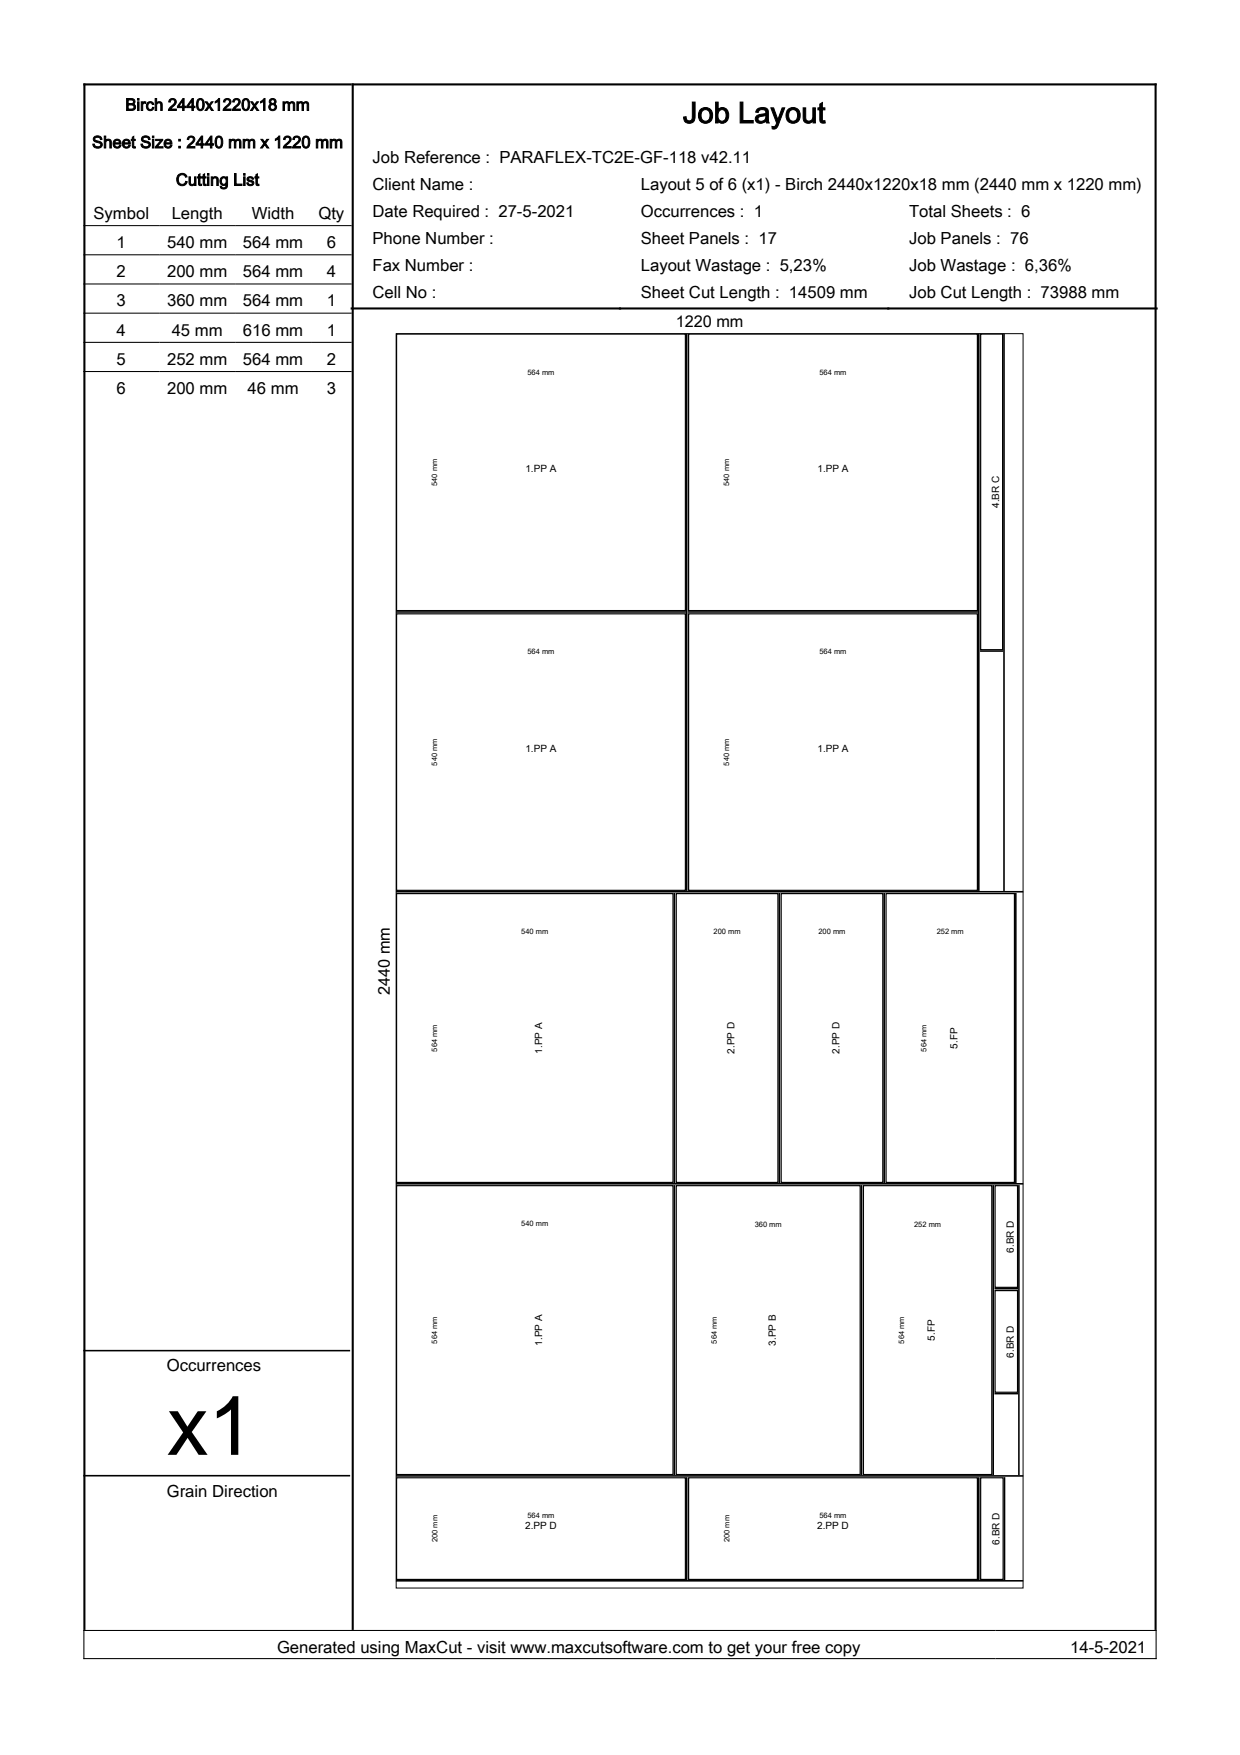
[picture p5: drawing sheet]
<svg xmlns="http://www.w3.org/2000/svg" width="210mm" height="297mm" viewBox="0 0 210 297" stroke-linecap="round" stroke-linejoin="round" font-family="sans-serif">
<defs><g id="words">
<text font-size="14.1" x="28.2" y="246.2">x1</text>
<text font-size="4.9" x="115.6" y="20.8">Job Layout</text>
<g font-size="2.8">
<text x="21.2" y="18.7">Birch 2440x1220x18 mm</text>
<text x="15.6" y="25">Sheet Size : 2440 mm x 1220 mm</text>
<text x="63.1" y="27.5">Job Reference : PARAFLEX-TC2E-GF-118 v42.11</text>
<text x="29.8" y="31.4">Cutting List</text>
<text x="63.1" y="32.1">Client Name :</text>
<text x="108.5" y="32.1">Layout 5 of 6 (x1) - Birch 2440x1220x18 mm (2440 mm x 1220 mm)</text>
<text x="15.8" y="37">Symbol</text>
<text x="19.7" y="42">1</text>
<text x="28.3" y="42">540 mm</text>
<text x="29.1" y="37">Length</text>
<text x="41.1" y="42">564 mm</text>
<text x="42.6" y="37">Width</text>
<text x="53.9" y="37">Qty</text>
<text x="55.3" y="42">6</text>
<text x="63.1" y="36.7">Date Required : 27-5-2021</text>
<text x="63.1" y="41.3">Phone Number :</text>
<text x="108.5" y="36.7">Occurrences : 1</text>
<text x="108.5" y="41.3">Sheet Panels : 17</text>
<text x="153.9" y="36.7">Total Sheets : 6</text>
<text x="153.9" y="41.3">Job Panels : 76</text>
<text x="19.7" y="46.9">2</text>
<text x="28.3" y="46.9">200 mm</text>
<text x="41.1" y="46.9">564 mm</text>
<text x="55.3" y="46.9">4</text>
<text x="63.1" y="45.9">Fax Number :</text>
<text x="108.5" y="45.9">Layout Wastage : 5,23%</text>
<text x="153.9" y="45.9">Job Wastage : 6,36%</text>
<text x="19.7" y="51.9">3</text>
<text x="28.3" y="51.9">360 mm</text>
<text x="41.1" y="51.9">564 mm</text>
<text x="55.3" y="51.9">1</text>
<text x="63.1" y="50.4">Cell No :</text>
<text x="108.5" y="50.4">Sheet Cut Length : 14509 mm</text>
<text x="153.9" y="50.4">Job Cut Length : 73988 mm</text>
<text x="19.7" y="56.8">4</text>
<text x="29.1" y="56.8">45 mm</text>
<text x="41.1" y="56.8">616 mm</text>
<text x="55.3" y="56.8">1</text>
<text x="114.4" y="55.4">1220 mm</text>
<text x="19.7" y="61.7">5</text>
<text x="28.3" y="61.7">252 mm</text>
<text x="41.1" y="61.7">564 mm</text>
<text x="55.3" y="61.7">2</text>
<text x="19.7" y="66.7">6</text>
<text x="28.3" y="66.7">200 mm</text>
<text x="41.9" y="66.7">46 mm</text>
<text x="55.3" y="66.7">3</text>
<text x="66" y="168.4" transform="rotate(-90 66 168.4)">2440 mm</text>
<text x="28.2" y="232.1">Occurrences</text>
<text x="28.2" y="253.3">Grain Direction</text>
<text x="46.9" y="279.8">Generated using MaxCut - visit www.maxcutsoftware.com to get your free copy</text>
<text x="181.2" y="279.8">14-5-2021</text>
</g>
<g font-size="1.7">
<text x="88.9" y="79.9">1.PP A</text>
<text x="138.4" y="79.9">1.PP A</text>
<text x="169.1" y="86" transform="rotate(-90 169.1 86)">4.BR C</text>
<text x="88.9" y="127.3">1.PP A</text>
<text x="138.4" y="127.3">1.PP A</text>
<text x="91.8" y="178.3" transform="rotate(-90 91.8 178.3)">1.PP A</text>
<text x="124.3" y="178.4" transform="rotate(-90 124.3 178.4)">2.PP D</text>
<text x="142.1" y="178.4" transform="rotate(-90 142.1 178.4)">2.PP D</text>
<text x="162.1" y="177.5" transform="rotate(-90 162.1 177.5)">5.FP</text>
<text x="171.6" y="212" transform="rotate(-90 171.6 212)">6.BR D</text>
<text x="91.8" y="227.8" transform="rotate(-90 91.8 227.8)">1.PP A</text>
<text x="131.3" y="227.8" transform="rotate(-90 131.3 227.8)">3.PP B</text>
<text x="158.3" y="226.9" transform="rotate(-90 158.3 226.9)">5.FP</text>
<text x="171.6" y="229.8" transform="rotate(-90 171.6 229.8)">6.BR D</text>
<text x="88.9" y="258.7">2.PP D</text>
<text x="138.3" y="258.7">2.PP D</text>
<text x="169.2" y="261.4" transform="rotate(-90 169.2 261.4)">6.BR D</text>
</g>
<g font-size="1.3">
<text x="89.3" y="63.4">564 mm</text>
<text x="138.7" y="63.4">564 mm</text>
<text x="74" y="82.2" transform="rotate(-90 74 82.2)">540 mm</text>
<text x="123.4" y="82.2" transform="rotate(-90 123.4 82.2)">540 mm</text>
<text x="89.3" y="110.8">564 mm</text>
<text x="138.7" y="110.8">564 mm</text>
<text x="74" y="129.6" transform="rotate(-90 74 129.6)">540 mm</text>
<text x="123.4" y="129.6" transform="rotate(-90 123.4 129.6)">540 mm</text>
<text x="88.2" y="158.1">540 mm</text>
<text x="120.8" y="158.2">200 mm</text>
<text x="138.5" y="158.2">200 mm</text>
<text x="158.6" y="158.2">252 mm</text>
<text x="74" y="178" transform="rotate(-90 74 178)">564 mm</text>
<text x="156.9" y="178" transform="rotate(-90 156.9 178)">564 mm</text>
<text x="88.2" y="207.6">540 mm</text>
<text x="127.8" y="207.6">360 mm</text>
<text x="154.7" y="207.6">252 mm</text>
<text x="74" y="227.4" transform="rotate(-90 74 227.4)">564 mm</text>
<text x="121.4" y="227.4" transform="rotate(-90 121.4 227.4)">564 mm</text>
<text x="153" y="227.4" transform="rotate(-90 153 227.4)">564 mm</text>
<text x="89.3" y="257">564 mm</text>
<text x="138.7" y="257">564 mm</text>
<text x="74" y="261" transform="rotate(-90 74 261)">200 mm</text>
<text x="123.5" y="261" transform="rotate(-90 123.5 261)">200 mm</text>
</g>
</g></defs>
<path d="M14.1 14.3h181.7M14.3 14.1v261.8M59.7 14.1v261.8M195.6 14.1v261.8M59.5 52.2h136.3" fill="none" stroke="#000" stroke-width=".35"/>
<path d="M14.1 38.2h45.4M14.1 43.1h45.4M14.1 48.1h45.4M14.1 53h45.4M14.1 57.9h45.4M14.1 62.9h45.4" fill="none" stroke="#000" stroke-width=".18"/>
<path d="M67.1 56.5h106.1v212.3h-106.1z" fill="#fff" stroke="#000" stroke-width=".17"/>
<g fill="#fff" stroke="#000" stroke-width=".2">
<path d="M67.1 56.5h48.9v46.8h-48.9z"/>
<path d="M67.1 103.9h48.9v46.8h-48.9z"/>
<path d="M116.6 56.5h48.9v46.8h-48.9z"/>
<path d="M116.6 103.9h48.9v46.8h-48.9z"/>
<path d="M67.1 151.2h46.8v48.9h-46.8z"/>
<path d="M114.5 151.2h17.2v48.9h-17.2z"/>
<path d="M67.1 200.7h46.8v48.9h-46.8z"/>
<path d="M67.1 250.1h48.9v17.2h-48.9z"/>
<path d="M116.6 250.1h48.9v17.2h-48.9z"/>
<path d="M132.2 151.2h17.2v48.9h-17.2z"/>
<path d="M114.5 200.7h31.1v48.9h-31.1z"/>
<path d="M166 56.5h3.7v53.5h-3.7z"/>
<path d="M150 151.2h21.7v48.9h-21.7z"/>
<path d="M146.2 200.7h21.7v48.9h-21.7z"/>
<path d="M166 250.1h3.8v17.2h-3.8z"/>
<path d="M168.4 200.7h3.8v17.2h-3.8z"/>
<path d="M168.4 218.4h3.8v17.2h-3.8z"/>
</g>
<g fill="none" stroke="#000" stroke-width=".27">
<path d="M116.3 56.4v94.4M165.7 56.4v94.4M170 56.4v94.4M67 103.6h49.1M116.5 103.6h49.1M165.9 110.2h3.9M67 150.9h106.2M114.2 151.1v49.1M131.9 151.1v49.1M149.7 151.1v49.1M172 151.1v49.1M67 200.4h106.2"/>
<path d="M114.2 200.6v49.1M145.8 200.6v49.1M168.1 200.6v49.1M168.3 218.1h4M172.5 200.6v49.1M168.3 235.9h4M67 249.8h106.2M116.3 250v17.4M165.7 250v17.4M170 250v17.4M67 267.6h106.2"/>
</g>
<path d="M14.1 228.6h45.2M14.1 249.8h45.2" fill="none" stroke="#000" stroke-width=".26"/>
<path d="M14.1 276h181.7M14.2 275.9v4.9M195.7 275.9v4.9M14.1 280.7h181.7" fill="none" stroke="#000" stroke-width=".18"/>
<use href="#words"/>
</svg>
